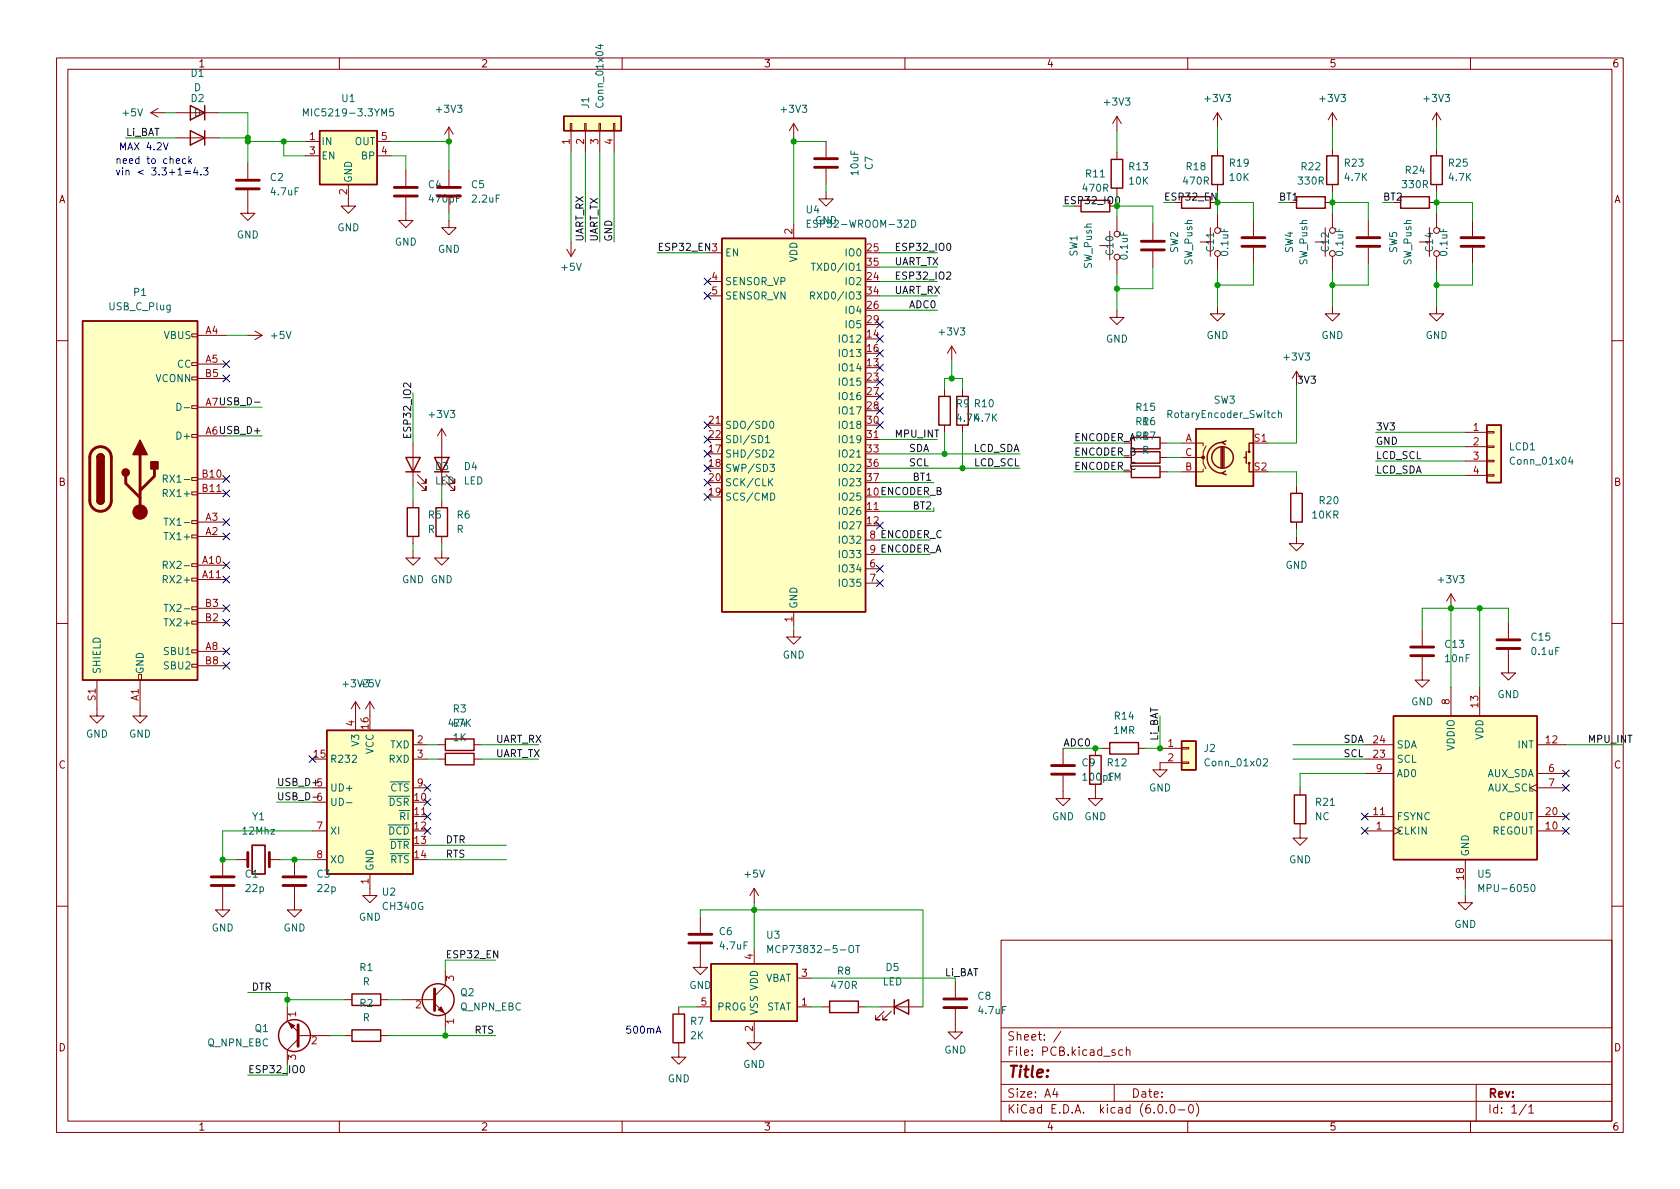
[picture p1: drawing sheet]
<svg xmlns="http://www.w3.org/2000/svg" width="297mm" height="210mm" viewBox="0 0 297 210" stroke-linecap="round" stroke-linejoin="round" font-family="sans-serif">
<defs><g id="words">
<text font-size="2.8" fill="#840000" x="178" y="190.6">Title:</text>
<g font-size="2.1" fill="#840000">
<text x="178" y="184">Sheet: /</text>
<text x="178" y="186.7">File: PCB.kicad_sch</text>
<text x="178" y="196.9">KiCad E.D.A. kicad (6.0.0-0)</text>
<text x="178" y="194.1">Size: A4</text>
<text x="200" y="194.1">Date:</text>
<text x="263" y="194.1">Rev:</text>
<text x="263" y="196.9">Id: 1/1</text>
</g>
<g font-size="1.8" fill="#840000">
<text x="35" y="11.9">1</text>
<text x="85" y="11.9">2</text>
<text x="135" y="11.9">3</text>
<text x="185" y="11.9">4</text>
<text x="235" y="11.9">5</text>
<text x="285" y="11.9">6</text>
<text x="10.3" y="35.9">A</text>
<text x="285.3" y="35.9">A</text>
<text x="77" y="83.1">D3</text>
<text x="10.3" y="85.9">B</text>
<text x="76.9" y="85.7">LED</text>
<text x="285.3" y="85.9">B</text>
<text x="10.3" y="135.9">C</text>
<text x="285.3" y="135.9">C</text>
<text x="10.3" y="185.9">D</text>
<text x="285.3" y="185.9">D</text>
<text x="35" y="199.9">1</text>
<text x="85" y="199.9">2</text>
<text x="135" y="199.9">3</text>
<text x="185" y="199.9">4</text>
<text x="235" y="199.9">5</text>
<text x="285" y="199.9">6</text>
</g>
<g font-size="1.8" fill="#006464">
<text x="33.8" y="13.6">D1</text>
<text x="34.3" y="16.1">D</text>
<text x="21.8" y="20.6">+5V</text>
<text x="33.8" y="18">D2</text>
<text x="34.3" y="20.6">D</text>
<text x="54.7" y="20.6">MIC5219-3.3YM5</text>
<text x="60.5" y="18">U1</text>
<text x="77.3" y="19.9">+3V3</text>
<text x="104.1" y="19.1" transform="rotate(-90 104.1 19.1)">J1</text>
<text x="106.7" y="18.7" transform="rotate(-90 106.7 18.7)">Conn_01x04</text>
<text x="138.2" y="19.9">+3V3</text>
<text x="195.4" y="18.7">+3V3</text>
<text x="213.2" y="18">+3V3</text>
<text x="233.5" y="18">+3V3</text>
<text x="251.9" y="18">+3V3</text>
<text x="56.8" y="25.6">IN</text>
<text x="56.8" y="28.2">EN</text>
<text x="62.7" y="25.6">OUT</text>
<text x="64" y="28.2">BP</text>
<text x="154.3" y="30" transform="rotate(-90 154.3 30)">C7</text>
<text x="217.5" y="29.5">R19</text>
<text x="237.8" y="29.5">R23</text>
<text x="256.2" y="29.5">R25</text>
<text x="47.8" y="32">C2</text>
<text x="48" y="34.5">4.7uF</text>
<text x="62.2" y="32.4" transform="rotate(-90 62.2 32.4)">GND</text>
<text x="75.8" y="33.3">C4</text>
<text x="76" y="35.8">470pF</text>
<text x="83.4" y="33.3">C5</text>
<text x="83.6" y="35.8">2.2uF</text>
<text x="151.8" y="30.9" transform="rotate(-90 151.8 30.9)">10uF</text>
<text x="191.6" y="33.9">470R</text>
<text x="192.1" y="31.4">R11</text>
<text x="199.7" y="30.1">R13</text>
<text x="199.7" y="32.6">10K</text>
<text x="209.3" y="32.6">470R</text>
<text x="209.8" y="30.1">R18</text>
<text x="217.5" y="32">10K</text>
<text x="229.7" y="32.6">330R</text>
<text x="230.2" y="30.1">R22</text>
<text x="237.8" y="32">4.7K</text>
<text x="248.1" y="33.3">330R</text>
<text x="248.6" y="30.7">R24</text>
<text x="256.3" y="32">4.7K</text>
<text x="59.6" y="40.9">GND</text>
<text x="142.6" y="37.7">U4</text>
<text x="143.7" y="40.3">ESP32-WROOM-32D</text>
<text x="144.1" y="39.6">GND</text>
<text x="41.8" y="42.2">GND</text>
<text x="69.8" y="43.4">GND</text>
<text x="77.4" y="44.7">GND</text>
<text x="99.4" y="47.9">+5V</text>
<text x="128.1" y="45.3">EN</text>
<text x="141" y="46.4" transform="rotate(-90 141 46.4)">VDD</text>
<text x="144.7" y="47.9">TXD0/IO1</text>
<text x="149.7" y="45.3">IO0</text>
<text x="190.5" y="45.3" transform="rotate(-90 190.5 45.3)">SW1</text>
<text x="193" y="47.5" transform="rotate(-90 193 47.5)">SW_Push</text>
<text x="196.8" y="45.1" transform="rotate(-90 196.8 45.1)">C10</text>
<text x="199.4" y="45.7" transform="rotate(-90 199.4 45.7)">0.1uF</text>
<text x="208.3" y="44.7" transform="rotate(-90 208.3 44.7)">SW2</text>
<text x="210.8" y="46.9" transform="rotate(-90 210.8 46.9)">SW_Push</text>
<text x="214.6" y="44.4" transform="rotate(-90 214.6 44.4)">C11</text>
<text x="217.2" y="45.1" transform="rotate(-90 217.2 45.1)">0.1uF</text>
<text x="228.6" y="44.7" transform="rotate(-90 228.6 44.7)">SW4</text>
<text x="231.1" y="46.9" transform="rotate(-90 231.1 46.9)">SW_Push</text>
<text x="234.9" y="44.4" transform="rotate(-90 234.9 44.4)">C12</text>
<text x="237.5" y="45.1" transform="rotate(-90 237.5 45.1)">0.1uF</text>
<text x="247" y="44.7" transform="rotate(-90 247 44.7)">SW5</text>
<text x="249.6" y="46.9" transform="rotate(-90 249.6 46.9)">SW_Push</text>
<text x="253.4" y="44.4" transform="rotate(-90 253.4 44.4)">C14</text>
<text x="255.9" y="45.1" transform="rotate(-90 255.9 45.1)">0.1uF</text>
<text x="23.7" y="52.3">P1</text>
<text x="128.1" y="50.4">SENSOR_VP</text>
<text x="128.1" y="53">SENSOR_VN</text>
<text x="144.5" y="53">RXD0/IO3</text>
<text x="149.7" y="50.4">IO2</text>
<text x="19.4" y="54.9">USB_C_Plug</text>
<text x="29" y="59.9">VBUS</text>
<text x="48" y="59.9">+5V</text>
<text x="149.7" y="55.5">IO4</text>
<text x="149.7" y="58">IO5</text>
<text x="166.2" y="59.3">+3V3</text>
<text x="213.3" y="59.9">GND</text>
<text x="233.6" y="59.9">GND</text>
<text x="252" y="59.9">GND</text>
<text x="31.4" y="65">CC</text>
<text x="148.7" y="65.7">IO14</text>
<text x="148.7" y="60.6">IO12</text>
<text x="148.7" y="63.1">IO13</text>
<text x="195.5" y="60.6">GND</text>
<text x="227.1" y="63.7">+3V3</text>
<text x="27.5" y="67.6">VCONN</text>
<text x="148.7" y="68.2">IO15</text>
<text x="148.7" y="70.7">IO16</text>
<text x="214.6" y="71.4">SW3</text>
<text x="31.6" y="77.7">D+</text>
<text x="76" y="73.9">+3V3</text>
<text x="128.1" y="75.8">SDO/SD0</text>
<text x="148.7" y="73.3">IO17</text>
<text x="148.7" y="75.8">IO18</text>
<text x="169.1" y="72">R9</text>
<text x="169.3" y="74.5">4.7K4.7K</text>
<text x="172.4" y="72">R10</text>
<text x="200.9" y="75.2">R16</text>
<text x="200.9" y="72.6">R15</text>
<text x="201.9" y="77.7">R</text>
<text x="201.9" y="75.2">R</text>
<text x="206.9" y="73.9">RotaryEncoder_Switch</text>
<text x="82.1" y="83.1">D4</text>
<text x="128.1" y="80.9">SHD/SD2</text>
<text x="128.1" y="83.4">SWP/SD3</text>
<text x="128.1" y="78.4">SDI/SD1</text>
<text x="148.7" y="78.4">IO19</text>
<text x="148.7" y="80.9">IO21</text>
<text x="148.7" y="83.4">IO22</text>
<text x="266.9" y="79.6">LCD1</text>
<text x="267.3" y="82.2">Conn_01x04</text>
<text x="29.4" y="87.9">RX1+</text>
<text x="29.9" y="85.3">RX1-</text>
<text x="81.9" y="85.7">LED</text>
<text x="128.1" y="88.5">SCS/CMD</text>
<text x="128.1" y="86">SCK/CLK</text>
<text x="148.7" y="88.5">IO25</text>
<text x="148.7" y="86">IO23</text>
<text x="233.3" y="89.1">R20</text>
<text x="29.6" y="95.5">TX1+</text>
<text x="30.1" y="93">TX1-</text>
<text x="75.6" y="94.2">R</text>
<text x="75.8" y="91.7">R5</text>
<text x="80.7" y="94.2">R</text>
<text x="80.8" y="91.7">R6</text>
<text x="148.7" y="91.1">IO26</text>
<text x="148.7" y="93.6">IO27</text>
<text x="232.1" y="91.7">10KR</text>
<text x="29.9" y="100.6">RX2-</text>
<text x="148.7" y="101.2">IO34</text>
<text x="148.7" y="96.1">IO32</text>
<text x="148.7" y="98.7">IO33</text>
<text x="227.3" y="100.6">GND</text>
<text x="29.4" y="103.1">RX2+</text>
<text x="71.1" y="103.1">GND GND</text>
<text x="141" y="107.7" transform="rotate(-90 141 107.7)">GND</text>
<text x="148.7" y="103.8">IO35</text>
<text x="254.4" y="103.1">+3V3</text>
<text x="29.6" y="110.7">TX2+</text>
<text x="30.1" y="108.2">TX2-</text>
<text x="270.8" y="113.3">C15</text>
<text x="17.8" y="119.2" transform="rotate(-90 17.8 119.2)">SHIELD</text>
<text x="25.4" y="119.2" transform="rotate(-90 25.4 119.2)">GND</text>
<text x="29.2" y="115.8">SBU1</text>
<text x="29.2" y="118.4">SBU2</text>
<text x="138.4" y="116.5">GND</text>
<text x="255.6" y="114.5">C13</text>
<text x="255.6" y="117.1">10nF</text>
<text x="270.9" y="115.8">0.1uF</text>
<text x="60.8" y="121.5">+3V3</text>
<text x="63.8" y="121.5">+5V</text>
<text x="80.1" y="126">R3</text>
<text x="249.5" y="124.7">GND</text>
<text x="264.7" y="123.4">GND</text>
<text x="15.2" y="130.4">GND</text>
<text x="22.8" y="130.4">GND</text>
<text x="63.5" y="131.8" transform="rotate(-90 63.5 131.8)">V3</text>
<text x="79.4" y="128.5">4.7K</text>
<text x="80.1" y="128.5">R4</text>
<text x="80.1" y="131.1">1K</text>
<text x="196.9" y="129.8">1MR</text>
<text x="197.1" y="127.2">R14</text>
<text x="262.3" y="130.9" transform="rotate(-90 262.3 130.9)">VDD</text>
<text x="58.3" y="134.9">R232</text>
<text x="66" y="133.4" transform="rotate(-90 66 133.4)">VCC</text>
<text x="68.8" y="134.9">RXD</text>
<text x="69" y="132.3">TXD</text>
<text x="191.3" y="135.5">C9</text>
<text x="195.9" y="135.5">R12</text>
<text x="212.9" y="133">J2</text>
<text x="213.4" y="135.5">Conn_01x02</text>
<text x="246.9" y="134.9">SCL</text>
<text x="246.9" y="132.3">SDA</text>
<text x="246.9" y="137.4">AD0</text>
<text x="257.2" y="132.7" transform="rotate(-90 257.2 132.7)">VDDIO</text>
<text x="262.8" y="137.4">AUX_SDA</text>
<text x="268.4" y="132.3">INT</text>
<text x="58.3" y="139.9">UD+</text>
<text x="58.3" y="142.5">UD-</text>
<text x="67.4" y="142.5">~{DSR}</text>
<text x="67.6" y="139.9">~{CTS}</text>
<text x="191.6" y="138">100pF</text>
<text x="195.8" y="138">1M</text>
<text x="203.1" y="139.9">GND</text>
<text x="232.7" y="142.5">R21</text>
<text x="263" y="139.9">AUX_SCL</text>
<text x="43" y="147.6">12Mhz</text>
<text x="44.6" y="145">Y1</text>
<text x="58.3" y="147.6">XI</text>
<text x="67.3" y="147.6">~{DCD}</text>
<text x="69.4" y="145">~{RI}</text>
<text x="186" y="145">GND</text>
<text x="191.7" y="145">GND</text>
<text x="232.5" y="145">NC</text>
<text x="246.9" y="147.6">CLKIN</text>
<text x="246.9" y="145">FSYNC</text>
<text x="263.7" y="147.6">REGOUT</text>
<text x="265.1" y="145">CPOUT</text>
<text x="43.4" y="155.2">C1</text>
<text x="56.1" y="155.2">C3</text>
<text x="58.3" y="152.6">XO</text>
<text x="66" y="154" transform="rotate(-90 66 154)">GND</text>
<text x="67.5" y="150.1">~{DTR}</text>
<text x="67.6" y="152.6">~{RTS}</text>
<text x="131.8" y="155.2">+5V</text>
<text x="227.9" y="152.6">GND</text>
<text x="259.7" y="151.5" transform="rotate(-90 259.7 151.5)">GND</text>
<text x="261.3" y="155.2">U5</text>
<text x="43.5" y="157.7">22p</text>
<text x="56.2" y="157.7">22p</text>
<text x="67.6" y="158.4">U2</text>
<text x="67.8" y="160.9">CH340G</text>
<text x="262.2" y="157.7">MPU-6050</text>
<text x="37.4" y="164.7">GND</text>
<text x="50.1" y="164.7">GND</text>
<text x="63.4" y="162.8">GND</text>
<text x="127.2" y="165.3">C6</text>
<text x="127.4" y="167.9">4.7uF</text>
<text x="135.6" y="166">U3</text>
<text x="257.1" y="164.1">GND</text>
<text x="63.6" y="171.7">R1</text>
<text x="135.1" y="173.6">VBAT</text>
<text x="137.1" y="168.5">MCP73832-5-OT</text>
<text x="148.1" y="172.3">R8</text>
<text x="156.7" y="171.7">D5</text>
<text x="63.6" y="178">R2</text>
<text x="64.1" y="174.2">R</text>
<text x="81.4" y="178.7">Q_NPN_EBC</text>
<text x="81.4" y="176.1">Q2</text>
<text x="121.9" y="174.9">GND</text>
<text x="126.7" y="178.7">PROG</text>
<text x="134" y="179.6" transform="rotate(-90 134 179.6)">VSS VDD</text>
<text x="135.3" y="178.7">STAT</text>
<text x="147.1" y="174.9">470R</text>
<text x="156" y="174.2">LED</text>
<text x="172.9" y="176.8">C8</text>
<text x="173.1" y="179.3">4.7uF</text>
<text x="36.7" y="185">Q_NPN_EBC</text>
<text x="45.1" y="182.5">Q1</text>
<text x="64.1" y="180.6">R</text>
<text x="122.1" y="181.2">R7</text>
<text x="122.1" y="183.8">2K</text>
<text x="118" y="191.4">GND</text>
<text x="131.4" y="188.8">GND</text>
<text x="166.9" y="186.3">GND</text>
</g>
<g font-size="1.8" fill="#0000c2">
<text x="20.3" y="29">need to check</text>
<text x="21" y="26.6">MAX 4.2V</text>
<text x="20.3" y="31">vin &lt; 3.3+1=4.3</text>
<text x="110.5" y="182.8">500mA</text>
</g>
<g font-size="1.8" fill="#0f0f0f">
<text x="22.2" y="24">Li_BAT</text>
<text x="103.2" y="42.8" transform="rotate(-90 103.2 42.8)">UART_RX</text>
<text x="105.7" y="42.8" transform="rotate(-90 105.7 42.8)">UART_TX</text>
<text x="108.2" y="42.8" transform="rotate(-90 108.2 42.8)">GND</text>
<text x="116.2" y="44.3">ESP32_EN 3</text>
<text x="158.1" y="46.9">UART_TX</text>
<text x="158.1" y="44.3">ESP32_IO0</text>
<text x="158.1" y="52">UART_RX</text>
<text x="158.1" y="49.4">ESP32_IO2</text>
<text x="160.7" y="54.5">ADC0</text>
<text x="39.8" y="71.7">USB_D-</text>
<text x="229.2" y="67.8">3V3</text>
<text x="36.3" y="76.8">A6 USB_D+</text>
<text x="72.7" y="77.7" transform="rotate(-90 72.7 77.7)">ESP32_IO2</text>
<text x="158.1" y="77.4">MPU_INT</text>
<text x="243.2" y="76.1">3V3</text>
<text x="160.7" y="79.9">SDA</text>
<text x="160.7" y="82.4">SCL</text>
<text x="172" y="79.9">LCD_SDA</text>
<text x="172.2" y="82.4">LCD_SCL</text>
<text x="189.9" y="83.1">ENCODER_C</text>
<text x="189.9" y="78">ENCODER_AR17</text>
<text x="189.9" y="80.5">ENCODER_B R</text>
<text x="243.2" y="81.2">LCD_SCL</text>
<text x="243.2" y="83.7">LCD_SDA</text>
<text x="243.2" y="78.6">GND</text>
<text x="153.3" y="87.6">10ENCODER_B</text>
<text x="161.3" y="85">BT1</text>
<text x="153.8" y="95.2">8 ENCODER_C</text>
<text x="161.3" y="90.1">BT2</text>
<text x="153.8" y="97.8">9 ENCODER_A</text>
<text x="87.6" y="131.3">UART_RX</text>
<text x="188" y="132">ADC0</text>
<text x="204.8" y="131.1" transform="rotate(-90 204.8 131.1)">Li_BAT</text>
<text x="237.5" y="131.3">SDA</text>
<text x="280.7" y="131.3">MPU_INT</text>
<text x="87.6" y="133.9">UART_TX</text>
<text x="237.5" y="133.9">SCL</text>
<text x="48.9" y="139">USB_D+5</text>
<text x="48.9" y="141.5">USB_D- 6</text>
<text x="78.7" y="149.1">DTR</text>
<text x="78.7" y="151.7">RTS</text>
<text x="78.7" y="169.4">ESP32_EN</text>
<text x="167" y="172.6">Li_BAT</text>
<text x="44.4" y="175.2">DTR</text>
<text x="83.8" y="182.8">RTS</text>
</g>
<g font-size="1.8" fill="#a90000">
<text x="54.8" y="24.8">1</text>
<text x="54.8" y="27.3">3</text>
<text x="67.5" y="27.3">4</text>
<text x="67.5" y="24.8">5</text>
<text x="100.7" y="25.5" transform="rotate(-90 100.7 25.5)">1</text>
<text x="103.3" y="25.5" transform="rotate(-90 103.3 25.5)">2</text>
<text x="105.8" y="25.5" transform="rotate(-90 105.8 25.5)">3</text>
<text x="108.3" y="25.5" transform="rotate(-90 108.3 25.5)">4</text>
<text x="61.3" y="34.4" transform="rotate(-90 61.3 34.4)">2</text>
<text x="140.1" y="41.4" transform="rotate(-90 140.1 41.4)">2</text>
<text x="153.3" y="44.4">25</text>
<text x="153.3" y="47">35</text>
<text x="125.9" y="49.5">4</text>
<text x="125.9" y="52.1">5</text>
<text x="153.3" y="49.5">24</text>
<text x="153.3" y="52.1">34</text>
<text x="36.3" y="59">A4</text>
<text x="153.3" y="59.7">14</text>
<text x="153.3" y="54.6">26</text>
<text x="153.3" y="57.1">29</text>
<text x="36.3" y="64.1">A5</text>
<text x="153.3" y="64.8">13</text>
<text x="153.3" y="62.2">16</text>
<text x="36.3" y="71.7">A7</text>
<text x="36.3" y="66.7">B5</text>
<text x="153.3" y="67.3">23</text>
<text x="153.3" y="69.8">27</text>
<text x="125.4" y="74.9">21</text>
<text x="125.4" y="77.5">22</text>
<text x="153.3" y="72.4">28</text>
<text x="153.3" y="74.9">30</text>
<text x="153.3" y="77.5">31</text>
<text x="260.5" y="76.2">1</text>
<text x="125.4" y="80">17</text>
<text x="125.4" y="82.5">18</text>
<text x="153.3" y="80">33</text>
<text x="153.3" y="82.5">36</text>
<text x="209.5" y="78.1">A</text>
<text x="209.5" y="83.2">B</text>
<text x="209.5" y="80.6">C</text>
<text x="221.8" y="78.1">S1</text>
<text x="221.8" y="83.2">S2</text>
<text x="260.5" y="78.7">2</text>
<text x="260.5" y="81.3">3</text>
<text x="260.5" y="83.8">4</text>
<text x="35.8" y="84.4">B10</text>
<text x="35.8" y="87">B11</text>
<text x="125.4" y="87.6">19</text>
<text x="125.4" y="85.1">20</text>
<text x="153.3" y="85.1">37</text>
<text x="36.3" y="94.6">A2</text>
<text x="36.3" y="92.1">A3</text>
<text x="153.3" y="90.2">11</text>
<text x="153.3" y="92.7">12</text>
<text x="35.8" y="99.7">A10</text>
<text x="153.8" y="100.3">6</text>
<text x="35.8" y="102.2">A11</text>
<text x="36.3" y="107.3">B3</text>
<text x="153.8" y="102.9">7</text>
<text x="36.3" y="109.8">B2</text>
<text x="140.1" y="110" transform="rotate(-90 140.1 110)">1</text>
<text x="36.3" y="114.9">A8</text>
<text x="36.3" y="117.5">B8</text>
<text x="16.9" y="123.9" transform="rotate(-90 16.9 123.9)">S1</text>
<text x="24.5" y="123.9" transform="rotate(-90 24.5 123.9)">A1</text>
<text x="256.3" y="124.6" transform="rotate(-90 256.3 124.6)">8</text>
<text x="261.4" y="125.1" transform="rotate(-90 261.4 125.1)">13</text>
<text x="62.6" y="128.4" transform="rotate(-90 62.6 128.4)">4</text>
<text x="65.2" y="128.9" transform="rotate(-90 65.2 128.9)">16</text>
<text x="73.8" y="131.4">2</text>
<text x="242.9" y="131.4">24</text>
<text x="273.3" y="131.4">12</text>
<text x="55.5" y="134">15</text>
<text x="73.8" y="134">3</text>
<text x="206.5" y="132.1">1</text>
<text x="206.5" y="134.6">2</text>
<text x="242.9" y="134">23</text>
<text x="243.3" y="136.5">9</text>
<text x="273.8" y="136.5">6</text>
<text x="73.3" y="141.6">10</text>
<text x="73.8" y="139.1">9</text>
<text x="273.8" y="139.1">7</text>
<text x="56" y="146.7">7</text>
<text x="73.3" y="144.1">11</text>
<text x="73.3" y="146.7">12</text>
<text x="73.3" y="149.2">13</text>
<text x="242.9" y="144.1">11</text>
<text x="243.3" y="146.7">1</text>
<text x="273.3" y="146.7">10</text>
<text x="273.3" y="144.1">20</text>
<text x="56" y="151.8">8</text>
<text x="73.3" y="151.8">14</text>
<text x="258.8" y="155.5" transform="rotate(-90 258.8 155.5)">18</text>
<text x="65.2" y="156.3" transform="rotate(-90 65.2 156.3)">1</text>
<text x="80.3" y="173.5" transform="rotate(-90 80.3 173.5)">3</text>
<text x="133.1" y="169.7" transform="rotate(-90 133.1 169.7)">4</text>
<text x="141.7" y="172.7">3</text>
<text x="52.3" y="179.8" transform="rotate(-90 52.3 179.8)">1</text>
<text x="73.5" y="178.3">2</text>
<text x="124" y="177.8">5</text>
<text x="141.7" y="177.8">1</text>
<text x="55.1" y="184.7">2</text>
<text x="80.3" y="181.1" transform="rotate(-90 80.3 181.1)">1</text>
<text x="133.1" y="182.4" transform="rotate(-90 133.1 182.4)">2</text>
<text x="52.3" y="187.4" transform="rotate(-90 52.3 187.4)">3</text>
</g>
<g font-size="1.8" fill="#009600">
<text x="205.7" y="35.5">ESP32_EN</text>
<text x="226.1" y="35.5">BT1</text>
<text x="244.5" y="35.5">BT2</text>
<text x="188" y="36.1">ESP32_IO0</text>
<text x="43.8" y="189.8">ESP32_IO0</text>
</g>
</g></defs>
<g fill="none" stroke="#840000" stroke-width=".18">
<path d="M10 10.2h277v190.1h-277zM12 12.2h273v186.1h-273zM26.7 19.9h2.5M26.7 19.9l1.2 .8M27.9 19.2l-1.2 .7M31.1 19.9h7.6M60 10.2v2M110 10.2v2M160 10.2v2M210 10.2v2M215.3 19.9l-.8 1.3M215.3 19.9v2.6"/>
<path d="M215.3 19.9l.7 1.3M235.6 19.9l-.8 1.3M235.6 19.9v2.6M235.6 19.9l.7 1.3M254 19.9l-.8 1.3M254 19.9v2.6M254 19.9l.8 1.3M260 10.2v2M31.1 24.4h7.6M43.8 33.6v4.1h1.3l-1.3 1.3-1.3-1.3h1.3M43.8 28.8v2.8M54 25h2.5"/>
<path d="M54 27.6h2.5M61.6 32.6v3.8h1.3l-1.3 1.3-1.3-1.3h1.3M66.7 25h2.5M66.7 27.6h2.5M71.8 34.9v4.1h1.2l-1.2 1.3-1.3-1.3h1.3M71.8 30.1v2.8M79.4 39v1.3h1.2l-1.2 1.2-1.3-1.2h1.3M79.4 22.5l-.8 1.2M79.4 22.5v2.5M79.4 30.1v2.8M79.4 34.9v2.8M79.4 22.5l.7 1.2"/>
<path d="M100.8 21.8h.3v1.3h-.3zM101 23.1v3.8M103.4 21.8h.2v1.3h-.2zM103.5 23.1v3.8M105.9 21.8h.3v1.3h-.3zM106 23.1v3.8M108.5 21.8h.2v1.3h-.2zM108.6 23.1v3.8M140.3 21.8l-.7 1.3M140.3 21.8v2.6M140.3 39.6v2.6M140.3 21.8l.8 1.3"/>
<path d="M146 33.9v1.3h1.3l-1.3 1.2-1.2-1.2h1.2M146 25v2.8M146 29.8v2.8M197.5 20.6v2.5M197.5 26.9v1.3M197.5 33.3v1.2M197.5 38.3v2.6M197.5 20.6l-.8 1.2M197.5 20.6l.7 1.2M203.8 39.6v2.8M214 35.8h1.3M215.3 26.3v1.3"/>
<path d="M215.3 32.6v1.3M215.3 37.7v2.6M221.6 39v2.8M234.3 35.8h1.3M235.6 26.3v1.3M235.6 32.6v1.3M235.6 37.7v2.6M241.9 39v2.8M252.7 35.8h1.3M254 26.3v1.3M254 32.6v1.3M254 37.7v2.6"/>
<path d="M260.3 39v2.8M33.9 59h1v.6h-1zM34.9 59.3h5.1M43.8 59.3h2.6M45.1 58.5l1.3 .8M46.4 59.3l-1.3 .8M100.2 44.1l.8 1.2M101 42.8v2.5M101.7 44.1l-.7 1.2M125.1 44.7h2.5M125.1 49.8h2.5M125.1 52.3h2.5"/>
<path d="M194.4 43.4h1.8M196.2 40.9v5.1M197.5 54.9v1.2h1.3l-1.3 1.3-1.3-1.3h1.3M197.5 46v2.5M203.8 44.4v2.8M212.2 42.8h1.8M214 40.3v5M215.3 54.2v1.3h1.2l-1.2 1.3-1.3-1.3h1.3M215.3 45.3v2.6M221.6 43.8v2.8M232.5 42.8h1.8M234.3 40.3v5"/>
<path d="M235.6 54.2v1.3h1.3l-1.3 1.3-1.3-1.3h1.3M235.6 45.3v2.6M241.9 43.8v2.8M251 42.8h1.7M252.7 40.3v5M254 54.2v1.3h1.3l-1.3 1.3-1.3-1.3h1.3M254 45.3v2.6M260.3 43.8v2.8M10 60.2h2M33.9 76.8h1v.5h-1zM33.9 71.7h1v.6h-1zM33.9 66.7h1v.5h-1z"/>
<path d="M33.9 64.1h1v.5h-1zM34.9 64.4h5.1M34.9 77.1h5.1M34.9 72h5.1M34.9 66.9h5.1M73 78.4v7.6M78.1 75.8v10.2M78.1 75.8l-.8 1.3M78.1 75.8l.8 1.3M125.1 75.2h2.5M153 77.7h2.6M167 68.8v1.3"/>
<path d="M167 75.2v1.2M168.3 61.2l-.8 1.3M168.3 61.2v2.5M168.3 61.2l.7 1.3M170.2 68.8v1.3M170.2 75.2v1.2M205.1 78.4h1.3M208.9 78.4h3.8v.5M213.2 78.9l-.5 1v1h-.5M229.2 65.7l-.7 1.2M229.2 65.7v2.5M229.2 65.7l.8 1.2"/>
<path d="M259.1 76.4h3.8M259.1 79h3.8M262.9 78.9h1.3v.2h-1.3zM262.9 76.3h1.3v.3h-1.3zM285 60.2h2M33.9 99.7h1v.5h-1zM33.9 94.6h1v.5h-1zM33.9 92.1h1v.5h-1zM33.9 87h1v.5h-1zM33.9 84.4h1v.6h-1zM34.9 99.9h5.1M34.9 94.9h5.1"/>
<path d="M34.9 92.3h5.1M34.9 84.7h5.1M34.9 87.2h5.1M73 97.4v1.3h1.3l-1.3 1.2-1.2-1.2h1.2M73 88.5v1.3M73 94.9v1.2M73.8 85.2l1.5 1.5v-.7v.7h-.8M73.8 83.9l1.5 1.6v-.8v.8h-.8M78.1 97.4v1.3h1.3l-1.3 1.2-1.3-1.2h1.3M78.1 88.5v1.3M78.1 94.9v1.2M78.9 85.2l1.5 1.5v-.7v.7h-.8"/>
<path d="M153 90.4h2.6M153 95.5h2.6M153 98h2.6M205.1 83.4h1.3M205.1 80.9h1.3M208.9 80.9h3.8v1l.5 1M212.7 82.9v.5h-3.8M229.2 94.9v1.2h1.3l-1.3 1.3-1.2-1.3h1.2M229.2 86v1.2M229.2 92.3v1.3M259.1 81.5h3.8M259.1 84.1h3.8"/>
<path d="M262.9 83.9h1.3v.3h-1.3zM262.9 81.4h1.3v.3h-1.3zM10 110.2h2M24.5 119.2h.5v1.1h-.5zM33.9 117.5h1v.5h-1zM33.9 114.9h1v.5h-1zM33.9 109.8h1v.6h-1zM33.9 107.3h1v.5h-1zM33.9 102.2h1v.5h-1zM34.9 102.5h5.1M34.9 115.2h5.1M34.9 110.1h5.1"/>
<path d="M34.9 107.6h5.1M34.9 117.7h5.1M140.3 111.4v1.2h1.3l-1.3 1.3-1.2-1.3h1.2M140.3 108.2v2.5M153 100.6h2.6M153 103.1h2.6M251.5 116.2v4.1h1.2l-1.2 1.2-1.3-1.2h1.3M251.5 111.4v2.8M256.5 105v2.6M256.5 105l-.7 1.3M256.5 105l.8 1.3M266.7 114.9v4.1h1.3l-1.3 1.3-1.3-1.3h1.3"/>
<path d="M266.7 110.1v2.8M285 110.2h2M17.1 120.3v6.3h1.3l-1.3 1.3-1.2-1.3h1.2M24.8 120.3v6.3h1.2l-1.2 1.3-1.3-1.3h1.3M55.2 139.3h2.6M62.9 124.1v5.1M62.9 124.1l-.8 1.2M62.9 124.1l.7 1.2M65.4 124.1v2.5M65.4 124.1l-.8 1.2M65.4 124.1l.8 1.2M73 131.7h2.6"/>
<path d="M73 134.2h2.6M73 139.3h2.6M77.5 131.7h1.2M77.5 134.2h1.2M83.8 131.7h1.3M83.8 134.2h1.3M188 137.2v4h1.2l-1.2 1.3-1.3-1.3h1.3M188 132.3v2.8M193.7 138.7v2.5h1.2l-1.2 1.3-1.3-1.3h1.3M193.7 132.3v1.3M194.9 132.3h1.3M201.3 132.3h1.3"/>
<path d="M205.1 132.3h3.8M208.9 134.7h1.3v.3h-1.3zM208.9 132.2h1.3v.3h-1.3zM208.9 134.9h-3.8v1.2h1.3l-1.3 1.3-1.3-1.3h1.3M229.9 139.3v1.3M241.3 131.7h5.1M241.3 134.2h5.1M241.3 136.8h5.1M256.5 121.5v5.1M261.6 121.5v5.1M271.8 138.7l-1.3 .6 1.3 .6M271.8 131.7h5.1"/>
<path d="M271.8 139.3h5.1M271.8 136.8h5.1M39.4 156.8v4.1h1.2l-1.2 1.3-1.3-1.3h1.3M39.4 152v2.8M41.9 152h1.9M47.6 152h1.9M52.1 156.8v4.1h1.2l-1.2 1.3-1.3-1.3h1.3M52.1 152v2.8M55.2 152h2.6M55.2 141.9h2.6M55.2 146.9h2.6M65.4 154.6v3.8h1.3l-1.3 1.2-1.3-1.2h1.3"/>
<path d="M73 144.4h2.6M133.3 157.1v2.5M133.3 157.1l-.7 1.3M133.3 157.1l.8 1.3M229.9 145.7v2.5h1.2l-1.2 1.3-1.3-1.3h1.3M241.3 144.4h5.1M241.3 146.9h5.1M259.1 158.4v1.2h1.2l-1.2 1.3-1.3-1.3h1.3M259.1 152v5.1M271.8 144.4h5.1M271.8 146.9h5.1M10 160.2h2"/>
<path d="M50.8 178v2.6l1.9 1.9M61 176.8h1.2M67.3 176.8h1.3M71.1 176.8h5.7M76.8 177.4l1.9 1.9v2.6M78.7 171.7v2.5l-1.9 1.9M120 178v1.3M123.2 178h2.5M123.8 167v4.1h1.3l-1.3 1.2-1.2-1.2h1.2M123.8 162.2v2.8M133.3 167.9v2.5M141 178h2.5"/>
<path d="M141 173h2.5M145.4 178h1.3M151.8 178h1.2M155.6 178h7.6M156.3 178.8l-1.5 1.5h.8h-.8v-.7M157.6 178.8l-1.5 1.5h.7h-.7v-.7M168.9 178.4v4.1h1.3l-1.3 1.3-1.3-1.3h1.3M168.9 173.6v2.8M177 166.3h108v32h-108zM285 160.2h2M52.7 183.8l-1.9 1.9v2.5M52.7 183.1h5.7"/>
<path d="M60 198.3v2M61 183.1h1.2M67.3 183.1h1.3M110 198.3v2M120 184.4v2.5h1.3l-1.3 1.3-1.3-1.3h1.3M133.3 180.6v3.8h1.3l-1.3 1.3-1.2-1.3h1.2M160 198.3v2M177 194.8h108M177 191.8h108M177 187.8h108M177 181.8h108M186.5 192.5l-.4 1h1"/>
<path d="M186.9 193v1M187.6 182.4l-1.3 1.9M197 191.8v3M198.5 185.7l-.4-.1-.3 .3v.4l.1 .3h.6M199.1 185.8l.3-.2 .3 .1 .1 .9M199.1 185.1v1.5M204.9 195.4l.2-.1a.81 .81 0 0 1 .6 .7 .81 .81 0 0 1-.3 .8h-.2a.81 .81 0 0 1-.6-.6 .81 .81 0 0 1 .3-.8zM206.2 196.7v.1M207.1 195.4l.1-.1a.81 .81 0 0 1 .6 .7 .81 .81 0 0 1-.3 .8h-.1a.81 .81 0 0 1-.6-.6 .81 .81 0 0 1 .3-.8zM208.4 196.3h1.1M210 198.3v2M210.4 195.4l.1-.1a.81 .81 0 0 1 .6 .7 .81 .81 0 0 1-.3 .8h-.2a.81 .81 0 0 1-.5-.6 .81 .81 0 0 1 .3-.8z"/>
<path d="M211.5 195.1a1.72 1.72 0 0 1 0 2.3M260 198.3v2M261 191.8v6.5M269.9 195.3l-1.3 1.9M270.3 195.8l.4-.5v1.5M270.3 196.8h.9"/>
<circle cx="197.5" cy="41.4" r=".51"/>
<circle cx="197.5" cy="45.5" r=".51"/>
<circle cx="215.3" cy="44.8" r=".51"/>
<circle cx="215.3" cy="40.8" r=".51"/>
<circle cx="235.6" cy="44.8" r=".51"/>
<circle cx="235.6" cy="40.8" r=".51"/>
<circle cx="254" cy="44.8" r=".51"/>
<circle cx="254" cy="40.8" r=".51"/>
</g>
<g fill="none" stroke="#840000" stroke-width=".25">
<path d="M33.7 18.7l2.5 1.2-2.5 1.3zM36.2 18.7v2.5M33.7 23.1l2.5 1.3-2.5 1.2zM36.2 23.1v2.5M56.5 23.1h10.2v9.5h-10.2zM99.7 20.6h10.2v2.5h-10.2zM191.1 35.4h5.1v2.1h-5.1zM196.5 28.2h2v5.1h-2zM208.9 34.8h5.1v2h-5.1zM214.2 27.6h2.1v5h-2.1zM229.2 34.8h5.1v2h-5.1zM234.6 27.6h2v5h-2z"/>
<path d="M247.6 34.8h5.1v2h-5.1zM253 27.6h2v5h-2zM14.6 56.8h20.3v63.5h-20.3zM127.6 42.2h25.4v66h-25.4zM166 70.1h2v5.1h-2zM169.2 70.1h2v5.1h-2zM200 79.9h5.1v2h-5.1zM200 77.3h5.1v2.1h-5.1zM211.5 75.8h10.1v10.2h-10.1zM215.9 79.1v3.6M216.2 78.2a2.73 2.73 0 0 0-2.8 2.8 2.73 2.73 0 0 0 2.8 2.7M216.2 79.1v3.6"/>
<path d="M216.4 79.1v3.6M216.8 78l-.8 .2 .7 .4M220.3 79.9v2M221.6 78.4h-.7v1.5M262.9 75.2h2.5v10.1h-2.5zM17.1 88.5a.64 .64 0 0 0 .7 .6 .64 .64 0 0 0 .6-.6M17.1 80.9a.64 .64 0 0 1 .7-.6 .64 .64 0 0 1 .6 .6M71.8 80.9h2.5l-1.3 2.5zM71.8 83.4h2.5M72 89.8h2v5.1h-2zM76.8 80.9h2.6l-1.3 2.5zM77.1 89.8h2v5.1h-2z"/>
<path d="M200 82.4h5.1v2h-5.1zM216.7 83.3l-.7 .4 .8 .2M220 80.9h.3M220.9 81.9v1.5h.7M228.2 87.2h2.1v5.1h-2.1zM57.8 129.2h15.2v25.4h-15.2zM78.7 133.2h5.1v2h-5.1zM78.7 130.7h5.1v2h-5.1zM192.7 133.6h2v5.1h-2zM196.2 131.3h5.1v2h-5.1zM208.9 131.1h2.6v5h-2.6zM246.4 126.6h25.4v25.4h-25.4z"/>
<path d="M228.9 140.6h2v5.1h-2zM62.2 175.8h5.1v2h-5.1zM119 179.3h2v5.1h-2zM125.7 170.4h15.3v10.2h-15.3zM146.7 177h5.1v2.1h-5.1zM158.1 178l2.6-1.2v2.5zM158.1 176.8v2.5M62.2 182.1h5.1v2h-5.1z"/>
<circle cx="220.9" cy="79.9" r=".13"/>
<circle cx="216.2" cy="80.9" r="1.9"/>
<circle cx="220.9" cy="81.9" r=".13"/>
<circle cx="77.5" cy="176.8" r="2.82"/>
<circle cx="52.1" cy="183.1" r="2.82"/>
</g>
<path d="M44.6 149.5h2.3v5.1h-2.3z" fill="none" stroke="#840000" stroke-width=".3"/>
<g fill="none" stroke="#840000" stroke-width=".51">
<path d="M41.8 33.4h4M41.8 31.9h4M69.7 34.7h4.1M69.7 33.1h4.1M77.3 34.7h4.1M77.3 33.1h4.1M144 29.6h4.1M144 28.1h4.1M201.8 42.7h4.1M201.8 44.2h4.1M219.6 42h4M219.6 43.6h4"/>
<path d="M239.9 42h4.1M239.9 43.6h4.1M258.3 42h4.1M258.3 43.6h4.1M15.9 88.5a1.91 1.91 0 0 0 1.9 1.9 1.91 1.91 0 0 0 1.9-1.9M15.9 88.5v-7.6a1.91 1.91 0 0 1 1.9-1.9 1.91 1.91 0 0 1 1.9 1.9v7.6M22.2 84.2v1.3l2.6 2.5M24.8 80.4v10.1M27.3 82.9v1.3l-2.5 2.5M249.4 115.9h4.1M249.4 114.4h4.1M264.7 114.7h4"/>
<path d="M264.7 113.2h4M185.9 136.9h4.1M185.9 135.4h4.1M37.3 156.6h4.1M37.3 155.1h4.1M43.8 150.7v2.6M47.6 150.7v2.6M50 156.6h4.1M50 155.1h4.1M76.8 174.9v3.8M121.8 166.7h4.1M121.8 165.2h4.1"/>
<path d="M166.9 178.2h4M166.9 176.7h4M52.7 181.2v3.8"/>
</g>
<g fill="#840000" stroke="#840000" stroke-width=".18">
<path d="M51.1 180.8l1 .6-.5 .5z"/>
<path d="M77.5 178.6l.5-.6 .5 1.1z"/>
<circle cx="24.8" cy="90.5" r="1.27"/>
<circle cx="212.7" cy="80.9" r=".25"/>
</g>
<g fill="#ffffc2" stroke="#ffffc2" stroke-width=".18">
<path d="M57.8 129.2h15.2v25.4h-15.2z"/>
<path d="M14.6 56.8h20.3v63.5h-20.3z"/>
<path d="M211.5 75.8h10.1v10.2h-10.1z"/>
<path d="M208.9 131.1h2.6v5h-2.6z"/>
<path d="M246.4 126.6h25.4v25.4h-25.4z"/>
<path d="M127.6 42.2h25.4v66h-25.4z"/>
<path d="M125.7 170.4h15.3v10.2h-15.3z"/>
<path d="M262.9 75.2h2.5v10.1h-2.5z"/>
<path d="M56.5 23.1h10.2v9.5h-10.2z"/>
<path d="M99.7 20.6h10.2v2.5h-10.2z"/>
</g>
<g fill="none" stroke="#006464" stroke-width=".18">
<path d="M69.5 19.2h-.6v.6l.2-.1 .4 .1 .1 .2-.1 .4-.1 .1-.5-.1M105.8 8h.8M106.2 7.8v.8l-.9-.3M53.6 20.5v-1.3l.5 .9 .4-.9v1.3M142.7 39.5h.5M143.3 38.9h-.6v1.3h.6M161.2 38.9a.64 .64 0 0 1 .7 .7 .64 .64 0 0 1-.7 .6zM143.3 52.3l.6-.1 .1-.2v-.3l-.7-.1v1.3M143.4 46.5h.8M143.6 52.3l.4 .6M143.8 46.5v1.3M31.3 71.3a.64 .64 0 0 1 .7 .6 .64 .64 0 0 1-.7 .7z"/>
<path d="M32.6 72.1h.9M135.4 77.4l.3-.4v1.3M135.4 78.3h.7M136.1 79.7l.5-.1 .2 .3-.8 .9h.8M136.2 74.6l.2-.1a.68 .68 0 0 1 .4 .6 .68 .68 0 0 1-.4 .7l-.2-.2-.1-.3zM225.5 73.1l-.4-.1-.2 .2 .1 .6h.5M226 73.1l.2-.1 .3 .1 .1 .7M226 72.6v1.2M28.9 99.9h.6l.1-.2-.1-.3-.6-.2v1.3M28.9 84.7l.6-.1 .1-.2-.1-.3-.6-.1v1.3M28.9 87.2h.6l.1-.2-.1-.3-.6-.2v1.3M29 94.2h.7"/>
<path d="M29 91.6h.7M29.2 99.9l.4 .6M29.2 84.7l.4 .6M29.4 91.6v1.3M136.1 85.2l.5 .7M136.1 82.1h.8l-.4 .5 .4 .1v.6l-.2 .1-.6-.1M136.3 87.2a.64 .64 0 0 1 .7 .6 .64 .64 0 0 1-.7 .7zM136.6 84.6l-.7 .8M277.7 80.8l-.3 .9h.7M278 81.3v.8M28.9 102.5l.6-.1 .1-.2-.1-.3-.6-.1v1.3M29 109.4h.7"/>
<path d="M29 106.9h.7M29.4 106.9v1.2M223.4 134.3l.5-.1 .2 .3-.8 .9h.8M61.3 141.9h.9M261.5 157.7v-1.3l.4 .9 .4-.9v1.3M270.8 156.5l.2-.1a.68 .68 0 0 1 .4 .6 .68 .68 0 0 1-.4 .7l-.2-.2-.1-.3zM135.8 168.5v-1.3l.4 .9 .4-.9v1.3M151.3 167.2h.7M151.7 167.2v1.3"/>
</g>
<g fill="#840000" stroke="#840000" stroke-width=".25">
<path d="M17.1 88.5h1.3a.64 .64 0 0 1-.6 .6 .64 .64 0 0 1-.7-.6z"/>
<path d="M17.1 80.9h1.3v7.6h-1.3z"/>
<path d="M17.3 80.4a.64 .64 0 0 1 .7-.1 .64 .64 0 0 1 .4 .6h-1.3z"/>
<path d="M24.8 77.8l1.2 2.6h-2.5z"/>
<path d="M26.7 81.7h1.2v1.2h-1.2z"/>
<circle cx="22.2" cy="83.6" r=".63"/>
</g>
<path d="M197.3 34.9l.2-.1a.68 .68 0 0 1 .5 .6 .68 .68 0 0 1-.5 .6l-.2-.1-.1-.4zM167.4 48.2l.5-.1 .2 .4-.8 .9h.8M167.5 43.1l.2-.1a.68 .68 0 0 1 .4 .7 .68 .68 0 0 1-.4 .6l-.2-.1-.1-.4zM39 70.3v1.1l.2 .2h.2l.3-.2v-1.1M72.6 67.7v.8l-.9-.8-.4 .3 .2 .4M53.2 188.6l.2-.2a.68 .68 0 0 1 .4 .7 .68 .68 0 0 1-.4 .6l-.2-.1-.1-.4z" fill="none" stroke="#0f0f0f" stroke-width=".18"/>
<g fill="none" stroke="#0000c2" stroke-width=".18">
<path d="M28.9 25.2l.4 1.3 .4-1.3M32.7 30.3h1M32.7 30.7h1M32.9 28.1h-.4l-.3 .2 .2 .5h.5M33.4 27.6v1.3M33.5 28.4l.4 .5M33.9 28.1l-.5 .4M34.5 29.6l-.3 .9h.8M34.9 30.1v.9M35.5 30.8v.2M36 29.7h.8l-.4 .5 .3 .1v.5l-.2 .2-.5-.2M116 182.7l.4-1.3 .5 1.3"/>
<path d="M116.1 182.4h.6"/>
</g>
<g fill="none" stroke="#009600" stroke-width=".18">
<path d="M29.2 19.9h1.9M38.7 19.9h5.1v8.9M22.2 24.4h8.9M38.7 24.4h5.1M43.8 25h10.2M50.2 25v2.6h3.8M69.2 25h10.2v5.1M69.2 27.6h2.6v2.5M79.4 37.7v1.3M101 26.9v15.9M103.5 26.9v15.9M106 26.9v15.9"/>
<path d="M108.6 26.9v15.9M140.3 24.4v15.2M140.3 25h5.7M146 32.6v1.3M197.5 23.1v3.8M197.5 38.3v-1.9h6.3v3.2M215.3 35.8h6.3v3.2M215.3 22.5v3.8M215.3 33.9v3.8M235.6 35.8h6.3v3.2M235.6 22.5v3.8M235.6 33.9v3.8"/>
<path d="M254 35.8h6.3v3.2M254 22.5v3.8M254 33.9v3.8M40 59.3h3.8M116.2 44.7h8.9M155.6 44.7h10.1M155.6 49.8h10.1M155.6 54.9h10.1M155.6 52.3h10.1M155.6 47.2h10.1M197.5 48.5v6.4M203.8 47.2v3.8h-6.3"/>
<path d="M215.3 47.9v6.3M221.6 46.6v3.8h-6.3M235.6 47.9v6.3M241.9 46.6v3.8h-6.3M254 47.9v6.3M260.3 46.6v3.8h-6.3M40 72h6.4M40 77.1h6.4M73 69.5v8.9M155.6 77.7h10.1M167 68.8v-1.9h3.2v1.9M167 76.4v3.9"/>
<path d="M168.3 63.7v3.2M170.2 76.4v6.4M189.9 78.4h8.9M206.4 78.4h2.5M229.2 68.2v10.2h-5M243.2 76.4h15.9M243.2 79h15.9M73 86v2.5M73 96.1v1.3M78.1 86v2.5M78.1 96.1v1.3M155.6 82.8h24.7"/>
<path d="M155.6 87.9h8.9M155.6 95.5h8.9M155.6 85.3h9.5M155.6 80.3h24.7M155.6 98h8.9M165.1 89.8v.6h-9.5M189.9 83.4h8.9M189.9 80.9h8.9M206.4 83.4h2.5M206.4 80.9h2.5M224.2 83.4h5v2.6M229.2 93.6v1.3"/>
<path d="M243.2 84.1h15.9M243.2 81.5h15.9M140.3 110.7v.7M256.5 107.6v13.9M261.6 107.6v13.9M266.7 110.1v-2.5h-15.2v3.8M48.9 139.3h6.3M75.6 131.7h1.9M75.6 134.2h1.9M85.1 131.7h10.1M85.1 134.2h10.1M188 132.3h6.9"/>
<path d="M205.1 126.6v5.7h-2.5M228.6 131.7h12.7M228.6 134.2h12.7M241.3 136.8h-11.4v2.5M276.9 131.7h10.1M48.9 141.9h6.3M49.5 152h5.7M55.2 146.9h-15.8v5.1h2.5M75.6 152h13.9M75.6 149.5h13.9M133.3 159.6v8.3M259.1 157.1v1.3"/>
<path d="M43.8 175.5h7v2.5M50.8 176.8h10.2M68.6 176.8h2.5M87.6 169.8h-8.9v1.9M120 178h3.2M123.8 162.2v-1.3h39.4v17.1M143.5 178h1.9M143.5 173h25.4v.6M153 178h2.6M43.8 190.1h7M58.4 183.1h2.6M68.6 183.1h19"/>
<path d="M78.7 181.9v1.2"/>
</g>
<g fill="none" stroke="#000084" stroke-width=".18">
<path d="M124.5 51.7l1.2 1.2M124.5 49.2l1.2 1.2M125.7 51.7l-1.2 1.2M125.7 49.2l-1.2 1.2M155 59.3l1.2 1.2M155 56.8l1.2 1.2M156.2 56.8l-1.2 1.2M156.2 59.3l-1.2 1.2M39.4 63.8l1.2 1.2M39.4 66.3l1.2 1.2M40.6 63.8l-1.2 1.2M40.6 66.3l-1.2 1.2"/>
<path d="M124.5 77.1l1.2 1.2M124.5 79.6l1.2 1.3M124.5 74.6l1.2 1.2M125.7 77.1l-1.2 1.2M125.7 79.6l-1.2 1.3M125.7 74.6l-1.2 1.2M155 74.6l1.2 1.2M155 72l1.2 1.2M155 69.5l1.2 1.2M155 66.9l1.2 1.3M155 64.4l1.2 1.2M155 61.9l1.2 1.2"/>
<path d="M156.2 74.6l-1.2 1.2M156.2 72l-1.2 1.2M156.2 69.5l-1.2 1.2M156.2 66.9l-1.2 1.3M156.2 64.4l-1.2 1.2M156.2 61.9l-1.2 1.2M39.4 99.3l1.2 1.3M39.4 94.3l1.2 1.2M39.4 91.7l1.2 1.2M39.4 86.6l1.2 1.3M39.4 84.1l1.2 1.2M40.6 99.3l-1.2 1.3"/>
<path d="M40.6 94.3l-1.2 1.2M40.6 91.7l-1.2 1.2M40.6 86.6l-1.2 1.3M40.6 84.1l-1.2 1.2M124.5 84.7l1.2 1.2M124.5 87.3l1.2 1.2M124.5 82.2l1.2 1.2M125.7 84.7l-1.2 1.2M125.7 87.3l-1.2 1.2M125.7 82.2l-1.2 1.2M155 100l1.2 1.2M155 92.3l1.2 1.3"/>
<path d="M156.2 100l-1.2 1.2M156.2 92.3l-1.2 1.3M39.4 117.1l1.2 1.2M39.4 114.6l1.2 1.2M39.4 109.5l1.2 1.2M39.4 107l1.2 1.2M39.4 101.9l1.2 1.2M40.6 117.1l-1.2 1.2M40.6 114.6l-1.2 1.2M40.6 109.5l-1.2 1.2M40.6 107l-1.2 1.2M40.6 101.9l-1.2 1.2"/>
<path d="M155 102.5l1.2 1.2M156.2 102.5l-1.2 1.2M54.6 133.6l1.3 1.2M55.9 133.6l-1.3 1.2M75 138.7l1.2 1.2M76.2 138.7l-1.2 1.2M276.3 136.2l1.2 1.2M276.3 138.7l1.2 1.2M277.5 136.2l-1.2 1.2M277.5 138.7l-1.2 1.2M75 146.3l1.2 1.2M75 141.2l1.2 1.3"/>
<path d="M75 143.8l1.2 1.2M76.2 146.3l-1.2 1.2M76.2 141.2l-1.2 1.3M76.2 143.8l-1.2 1.2M240.7 143.8l1.2 1.2M240.7 146.3l1.2 1.2M241.9 143.8l-1.2 1.2M241.9 146.3l-1.2 1.2M276.3 143.8l1.2 1.2M276.3 146.3l1.2 1.2M277.5 143.8l-1.2 1.2M277.5 146.3l-1.2 1.2"/>
</g>
<g fill="#009600" stroke="#009600" stroke-width=".18">
<circle cx="50.2" cy="25" r=".46"/>
<circle cx="43.8" cy="24.4" r=".46"/>
<circle cx="43.8" cy="25" r=".46"/>
<circle cx="133.3" cy="160.9" r=".46"/>
<circle cx="78.7" cy="183.1" r=".46"/>
<circle cx="168.3" cy="66.9" r=".46"/>
<circle cx="39.4" cy="152" r=".46"/>
<circle cx="50.8" cy="176.8" r=".46"/>
<circle cx="52.1" cy="152" r=".46"/>
<circle cx="140.3" cy="25" r=".46"/>
<circle cx="79.4" cy="25" r=".46"/>
<circle cx="170.2" cy="82.8" r=".46"/>
<circle cx="167" cy="80.3" r=".46"/>
<circle cx="197.5" cy="51" r=".46"/>
<circle cx="254" cy="35.8" r=".46"/>
<circle cx="256.5" cy="107.6" r=".46"/>
<circle cx="254" cy="50.4" r=".46"/>
<circle cx="197.5" cy="36.4" r=".46"/>
<circle cx="215.3" cy="35.8" r=".46"/>
<circle cx="205.1" cy="132.3" r=".46"/>
<circle cx="261.6" cy="107.6" r=".46"/>
<circle cx="193.7" cy="132.3" r=".46"/>
<circle cx="235.6" cy="35.8" r=".46"/>
<circle cx="235.6" cy="50.4" r=".46"/>
<circle cx="215.3" cy="50.4" r=".46"/>
</g>
<use href="#words"/>
</svg>
